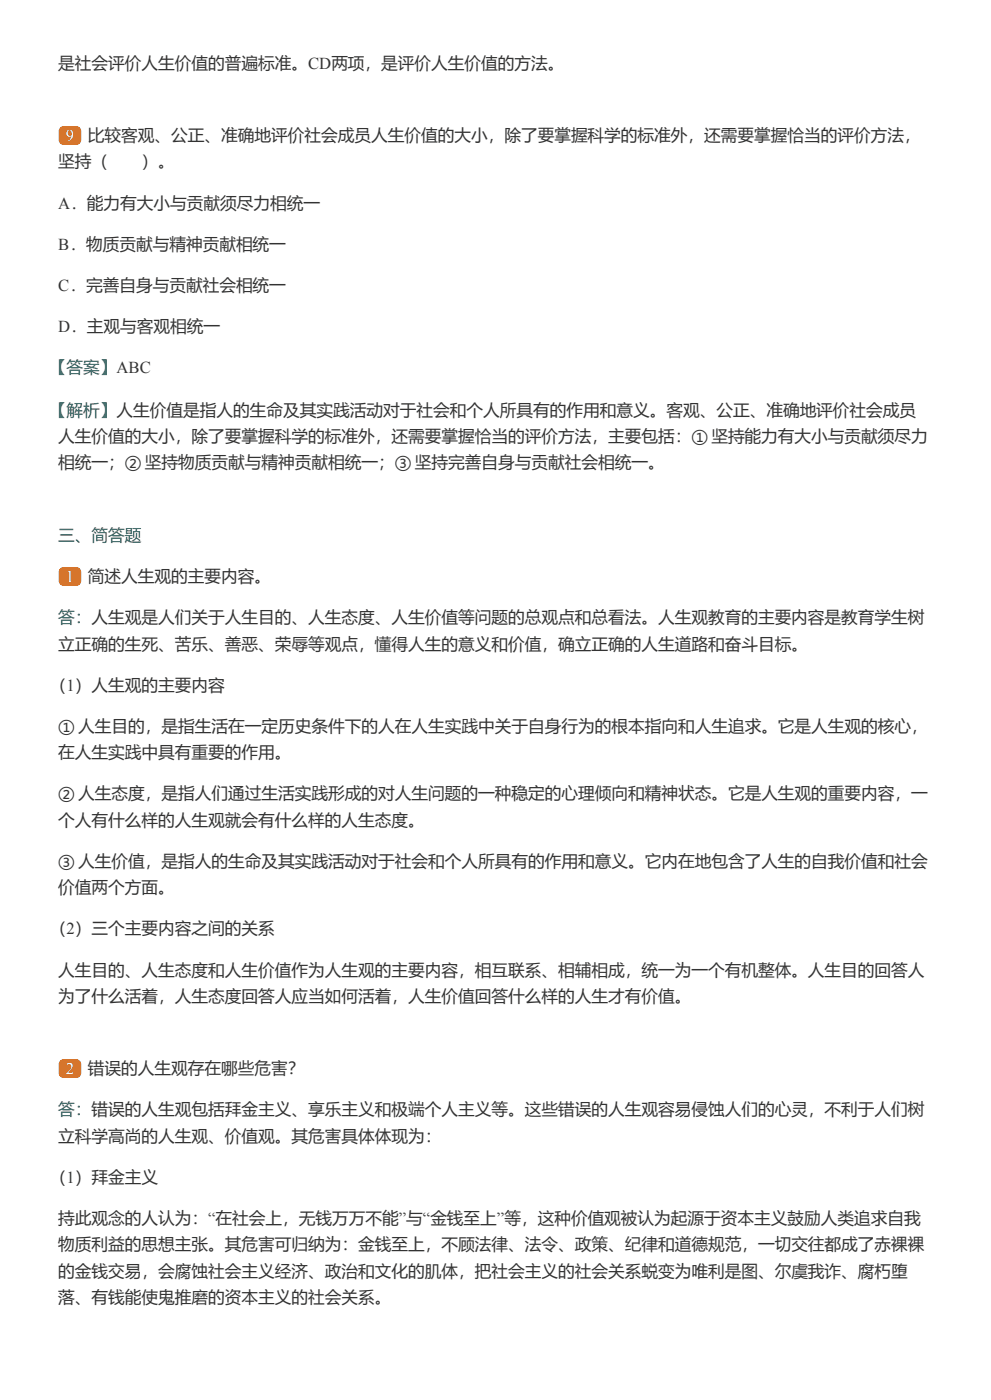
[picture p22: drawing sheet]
<svg xmlns="http://www.w3.org/2000/svg" width="210mm" height="297mm" viewBox="0 0 210 297" stroke-linecap="round" stroke-linejoin="round" font-family="sans-serif">
<defs><g id="words">
<g font-size="3.5" fill="#333">
<text x="12.3" y="14.6">是社会评价人生价值的普遍标准。CD两项，是评价人生价值的方法。</text>
<text x="18.6" y="29.9">比较客观、公正、准确地评价社会成员人生价值的大小，除了要掌握科学的标准外，还需要掌握恰当的评价方法，</text>
<text x="12.3" y="35.5">坚持（</text>
<text x="30" y="35.5">）。</text>
<text x="12.3" y="44.2">A．能力有大小与贡献须尽力相统一</text>
<text x="12.3" y="52.9">B．物质贡献与精神贡献相统一</text>
<text x="12.3" y="61.7">C．完善自身与贡献社会相统一</text>
<text x="12.3" y="70.4">D．主观与客观相统一</text>
<text x="12.3" y="93.7">人生价值的大小，除了要掌握科学的标准外，还需要掌握恰当的评价方法，主要包括：① 坚持能力有大小与贡献须尽力</text>
<text x="12.3" y="99.3">相统一；② 坚持物质贡献与精神贡献相统一；③ 坚持完善自身与贡献社会相统一。</text>
<text x="18.6" y="123.3">简述人生观的主要内容。</text>
<text x="12.3" y="137.6">立正确的生死、苦乐、善恶、荣辱等观点，懂得人生的意义和价值，确立正确的人生道路和奋斗目标。</text>
<text x="10.6" y="146.4">（1）人生观的主要内容</text>
<text x="12.3" y="155.1">① 人生目的，是指生活在一定历史条件下的人在人生实践中关于自身行为的根本指向和人生追求。它是人生观的核心，</text>
<text x="12.3" y="160.7">在人生实践中具有重要的作用。</text>
<text x="12.3" y="169.4">② 人生态度，是指人们通过生活实践形成的对人生问题的一种稳定的心理倾向和精神状态。它是人生观的重要内容，一</text>
<text x="12.3" y="175">个人有什么样的人生观就会有什么样的人生态度。</text>
<text x="12.3" y="183.7">③ 人生价值，是指人的生命及其实践活动对于社会和个人所具有的作用和意义。它内在地包含了人生的自我价值和社会</text>
<text x="12.3" y="189.3">价值两个方面。</text>
<text x="10.6" y="198">（2）三个主要内容之间的关系</text>
<text x="12.3" y="206.7">人生目的、人生态度和人生价值作为人生观的主要内容，相互联系、相辅相成，统一为一个有机整体。人生目的回答人</text>
<text x="12.3" y="212.3">为了什么活着，人生态度回答人应当如何活着，人生价值回答什么样的人生才有价值。</text>
<text x="18.6" y="227.6">错误的人生观存在哪些危害？</text>
<text x="12.3" y="241.9">立科学高尚的人生观、价值观。其危害具体体现为：</text>
<text x="10.6" y="250.7">（1）拜金主义</text>
<text x="12.3" y="259.4">持此观念的人认为：“在社会上，无钱万万不能”与“金钱至上”等，这种价值观被认为起源于资本主义鼓励人类追求自我</text>
<text x="12.3" y="265">物质利益的思想主张。其危害可归纳为：金钱至上，不顾法律、法令、政策、纪律和道德规范，一切交往都成了赤裸裸</text>
<text x="12.3" y="270.5">的金钱交易，会腐蚀社会主义经济、政治和文化的肌体，把社会主义的社会关系蜕变为唯利是图、尔虞我诈、腐朽堕</text>
<text x="12.3" y="276.1">落、有钱能使鬼推磨的资本主义的社会关系。</text>
</g>
<g font-size="3.5" fill="#fff">
<text x="13.9" y="29.9">9</text>
<text x="13.9" y="123.3">1</text>
<text x="13.9" y="227.6">2</text>
</g>
<g font-size="3.5" fill="#007874">
<text x="10.6" y="79.1">【答案】ABC</text>
<text x="10.6" y="88.1">【解析】人生价值是指人的生命及其实践活动对于社会和个人所具有的作用和意义。客观、公正、准确地评价社会成员</text>
<text x="12.3" y="114.6">三、简答题</text>
<text x="12.3" y="132.1">答：人生观是人们关于人生目的、人生态度、人生价值等问题的总观点和总看法。人生观教育的主要内容是教育学生树</text>
<text x="12.3" y="236.4">答：错误的人生观包括拜金主义、享乐主义和极端个人主义等。这些错误的人生观容易侵蚀人们的心灵，不利于人们树</text>
</g>
</g></defs>
<g fill="#e60">
<path d="M12.7 27l.8-.3h2.6a1.06 1.06 0 0 1 1.1 1.1v1.8a1.06 1.06 0 0 1-1.1 1.1h-2.6a1.06 1.06 0 0 1-1.1-1.1l.1-2z"/>
<path d="M12.7 120.5l.8-.3h2.6a1.06 1.06 0 0 1 1.1 1v1.9a1.06 1.06 0 0 1-1.1 1h-2.6a1.06 1.06 0 0 1-1.1-1l.1-2.1z"/>
<path d="M12.7 224.8l.8-.3h2.6a1.06 1.06 0 0 1 1.1 1v1.9a1.06 1.06 0 0 1-1.1 1h-2.6a1.06 1.06 0 0 1-1.1-1l.1-2.1z"/>
</g>
<use href="#words"/>
</svg>
